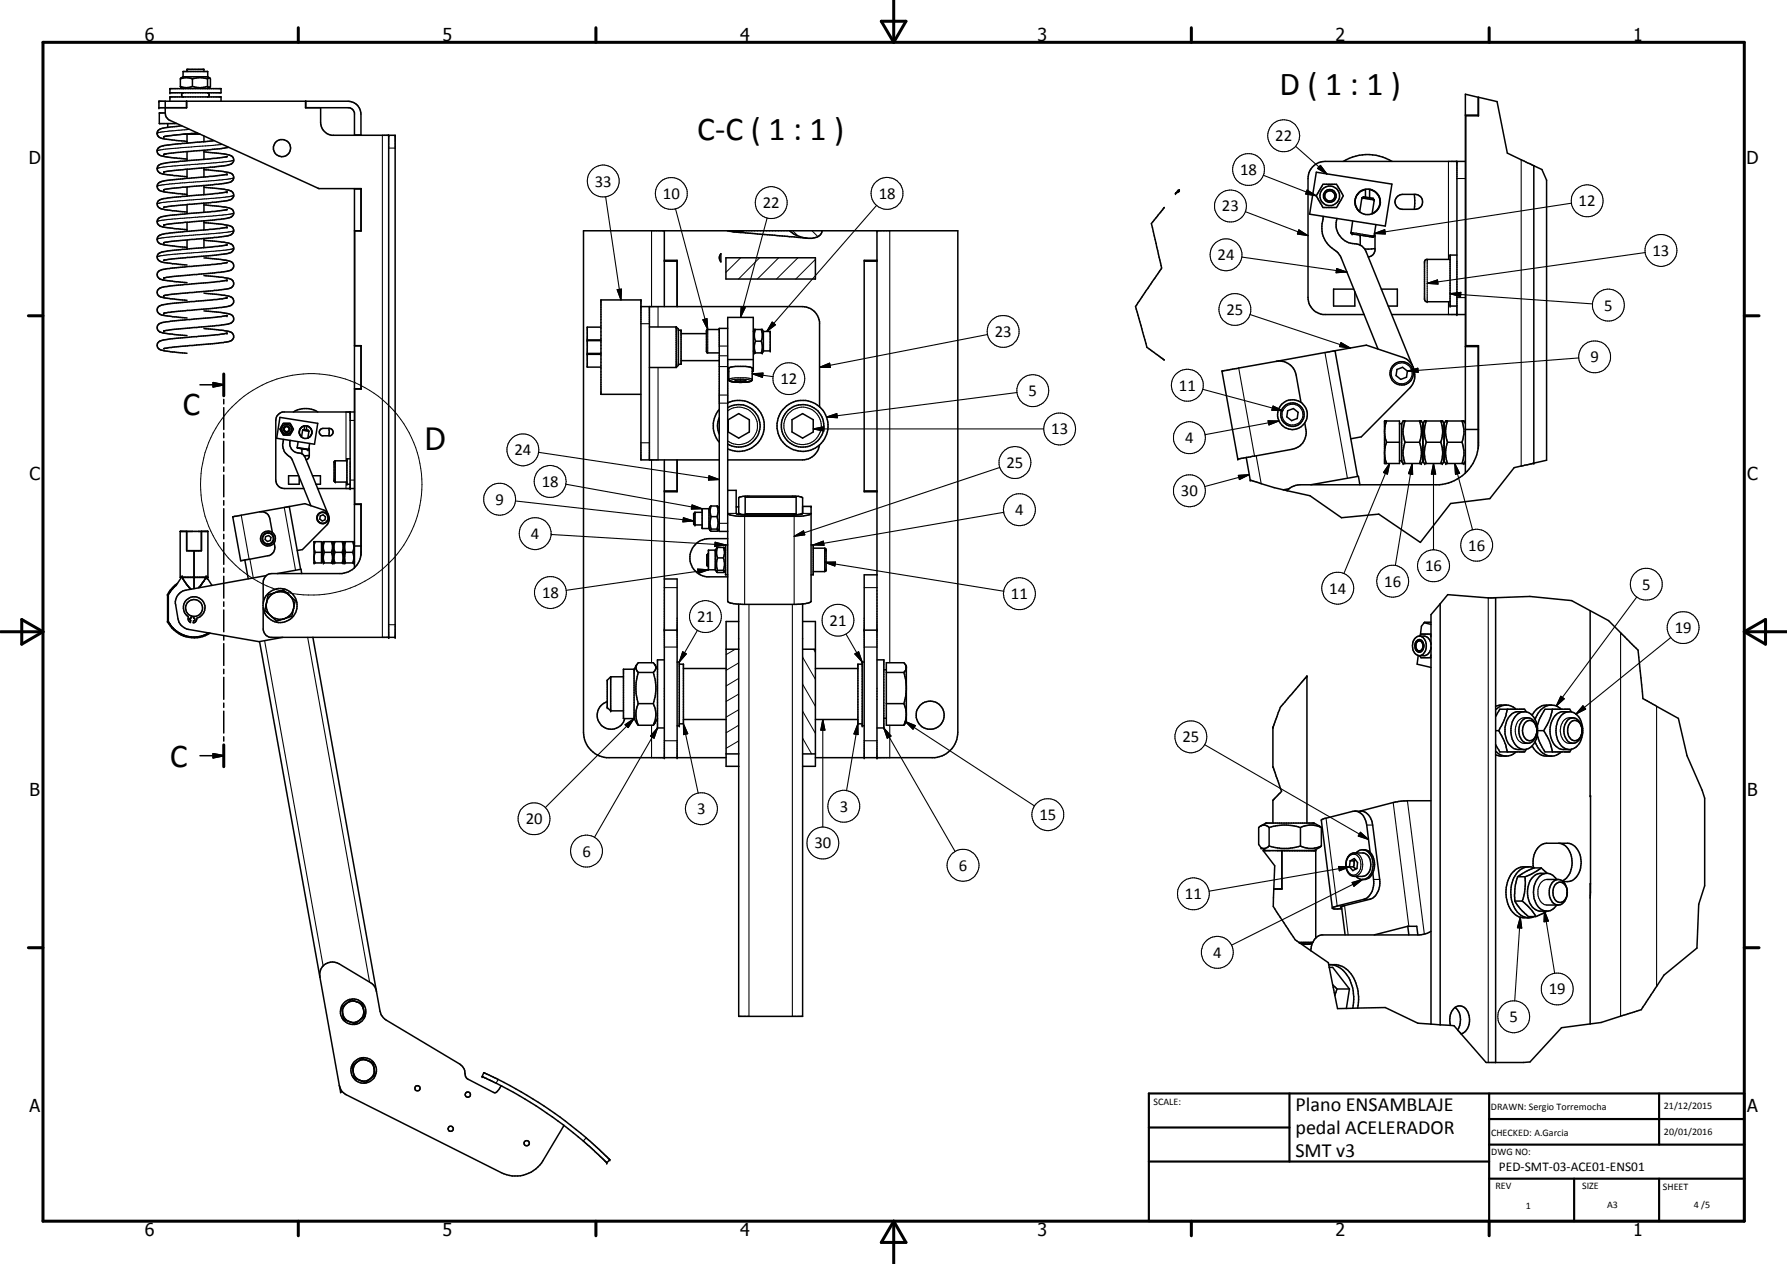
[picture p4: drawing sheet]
<svg xmlns="http://www.w3.org/2000/svg" width="420mm" height="297mm" viewBox="0 0 420 297" stroke-linecap="round" stroke-linejoin="round" font-family="sans-serif">
<defs><g id="words">
<g font-size="7.9">
<text x="300.8" y="22.3">D ( 1 : 1 )</text>
<text x="163.9" y="32.9">C-C ( 1 : 1 )</text>
<text x="42.9" y="97.5">C</text>
<text x="40" y="180.1">C</text>
</g>
<text font-size="7.2" x="99.9" y="105.8">D</text>
<g font-size="4.7">
<text x="304.6" y="261.2">Plano ENSAMBLAJE</text>
<text x="304.6" y="266.6">pedal ACELERADOR</text>
<text x="304.6" y="272">SMT v3</text>
</g>
<g font-size="4.2">
<text x="34" y="9.6">6</text>
<text x="104" y="9.6">5</text>
<text x="174" y="9.6">4</text>
<text x="244" y="9.6">3</text>
<text x="314" y="9.6">2</text>
<text x="384" y="9.6">1</text>
<text x="6.8" y="38.7">D</text>
<text x="410.6" y="38.7">D</text>
<text x="7" y="112.9">C</text>
<text x="410.8" y="112.9">C</text>
<text x="7" y="187.1">B</text>
<text x="410.8" y="187.1">B</text>
<text x="7" y="261.4">A</text>
<text x="410.8" y="261.4">A</text>
<text x="34" y="290.4">6</text>
<text x="104" y="290.4">5</text>
<text x="174" y="290.4">4</text>
<text x="244" y="290.4">3</text>
<text x="314" y="290.4">2</text>
<text x="384" y="290.4">1</text>
</g>
<g font-size="3.9">
<text x="299.8" y="33.2">22</text>
<text x="291.6" y="41.1">18</text>
<text x="139.9" y="43.9">33</text>
<text x="155.9" y="46.8">10</text>
<text x="206.6" y="46.7">18</text>
<text x="179.4" y="48.9">22</text>
<text x="287.3" y="49.7">23</text>
<text x="371.2" y="48.5">12</text>
<text x="286.2" y="61.2">24</text>
<text x="388.5" y="60.1">13</text>
<text x="288.4" y="74">25</text>
<text x="377.1" y="73">5</text>
<text x="233.9" y="79.2">23</text>
<text x="374" y="85.1">9</text>
<text x="183.5" y="90.3">12</text>
<text x="241.8" y="93">5</text>
<text x="277.2" y="91.8">11</text>
<text x="121" y="107">24</text>
<text x="247.1" y="102.1">13</text>
<text x="278.7" y="104.1">4</text>
<text x="236.6" y="110">25</text>
<text x="116.5" y="118.6">9</text>
<text x="127.4" y="114.4">18</text>
<text x="277.7" y="116.6">30</text>
<text x="238.7" y="121.1">4</text>
<text x="124.8" y="126.7">4</text>
<text x="345.2" y="129.4">16</text>
<text x="325.4" y="137.9">16</text>
<text x="335.1" y="134.2">16</text>
<text x="127.5" y="140.5">18</text>
<text x="237.7" y="140.8">11</text>
<text x="312.5" y="139.5">14</text>
<text x="386.1" y="138.6">5</text>
<text x="163.9" y="146.2">21</text>
<text x="195.1" y="147.1">21</text>
<text x="393.8" y="148.8">19</text>
<text x="278" y="174.4">25</text>
<text x="163.9" y="191.3">3</text>
<text x="197.4" y="190.8">3</text>
<text x="123.6" y="193.7">20</text>
<text x="244.4" y="192.7">15</text>
<text x="136.9" y="201.3">6</text>
<text x="191.5" y="199.4">30</text>
<text x="225.4" y="204.6">6</text>
<text x="278.6" y="211.3">11</text>
<text x="285.2" y="225">4</text>
<text x="364.1" y="233.7">19</text>
<text x="354.9" y="240.2">5</text>
</g>
<text font-size="3.1" x="352.4" y="275.2">PED-SMT-03-ACE01-ENS01</text>
<g font-size="2.4">
<text x="271.2" y="259.7">SCALE:</text>
<text x="350.6" y="260.8">DRAWN: Sergio Torremocha</text>
<text x="391.2" y="260.6">21/12/2015</text>
<text x="350.6" y="267">CHECKED: A.Garcia</text>
<text x="391.2" y="266.7">20/01/2016</text>
<text x="350.6" y="271.4">DWG NO:</text>
<text x="351.6" y="279.3">REV</text>
<text x="372" y="279.4">SIZE</text>
<text x="391" y="279.6">SHEET</text>
<text x="358.7" y="284.1">1</text>
<text x="377.9" y="283.8">A3</text>
<text x="398.3" y="283.8">4 /5</text>
</g>
</g></defs>
<g fill="none" stroke="#000" stroke-width=".35">
<path d="M42.4 18.5v1.8M42.4 18.5a3.5 3.5 0 0 1 2.8 0M43 18v-1.2h5.8v1.2M43 18h5.8M43 18l-.6 .5M44 16.8v-.5h4v.5M45.2 18.5a5.5 5.5 0 0 1 3.6 0M45.2 18.5v1.8M48.8 18.5l.3-.3 .4 .3v1.8a.34 .34 0 0 1-.4 .3 .34 .34 0 0 1-.3-.3M48.8 18.5v1.8M48.8 18l.5 .3M38.9 26.5a1.81 1.81 0 0 0 1.1 1.8l34.9 16h10v10l-1.6-.1"/>
<path d="M38.9 23.8v2.7M38.9 26.5h-1.4v2.5h4.1M39.4 29v.9M40 23.8v-1h12v1M40 20.8h12v1h-12zM42.4 20.3a3.5 3.5 0 0 0 2.8 0M42.4 20.3l.6 .5M42.7 29.6l-1.7 .2a7.9 7.9 0 0 0-3.8 .8l-.1 .2a1.11 1.11 0 0 0 .6 1.6l1.1 .3 5.2 .5M43.2 21.8a.51 .51 0 0 0-.5 .4 .51 .51 0 0 0 .3 .6M43.8 23.8v1.5M43.9 23.8v1.5h-6.5v-1.5h44.5a3 3 0 0 1 3 3v5M44 31.5v2.2"/>
<path d="M44 35.6v2.2M44 39.8v2.1M44 37.8l-5.2 .6a1.52 1.52 0 0 0-1.8 1.7 2.61 2.61 0 0 0 2.4 1l4.6 .4M45.2 20.3a5.5 5.5 0 0 0 3.6 0M46.4 31.3l-3.1 .2M47 31.5h-4l-4.5 .6M48 32v1.3M48 35.3v2.2M48 39.5v2.1M48 35.7l5.1 .5a1.61 1.61 0 0 1 1.8 1.6 2.71 2.71 0 0 1-2.4 1.2l-14 1.4M48 39.9l4.5 .4a3.1 3.1 0 0 1 2.4 1 1.33 1.33 0 0 1-1.5 1.7l-2.1 .3-8.3 .7-4.4 .5M48.7 21.8a.5 .5 0 0 1 .5 .4 .5 .5 0 0 1-.4 .6"/>
<path d="M49.3 20.6l-.5 .2M50.4 33.1l-8.3 .7-3.7 .5a1.25 1.25 0 0 0-1.5 1.2 1.25 1.25 0 0 0 1.5 1.2l5.6 .7M53.4 36.8l-2.6 .4-6.8 .6M53.8 34.6l-15.3 1.7M71.8 23.8v1.5h10.3l.6 .3 .6 .9v5.3M71.9 23.8v1.5M75.4 25.3v3.5a3.1 3.1 0 0 0 2.6 3h14.9v118h-29.4a2.09 2.09 0 0 1-1.6-2v-4.9M83.3 31.7h1.6M91.4 31.8v118M315.8 37.9a11.1 11.1 0 0 1 11.5 0M342.5 37.9v36M344.5 37.9h-32.9a4 4 0 0 0-4.1 4.1v27.9a4.1 4.1 0 0 0 3.6 4h9.6"/>
<path d="M344.5 27.1h3M347.5 27.2v-4.3l-3-.8v89.1M360.6 38.9l-6.2-2.9-2.4-12.1-4.4-1v4.3h-3v54h3v23.5a10.1 10.1 0 0 1-9.2 9.2l-33.2 .1a3.8 3.8 0 0 0-2.6 1.3M360.6 38.9l1.9 .9 1.1 2.5v65.9l-3 .6M360.6 38.9v69.9M38.5 44.6h.1M38.6 48.7h.1M38.6 48.7l-.1 .1M38.6 44.5v.1M44 43.9v2.2M44 48.1v2.1M44 52.2v2.2"/>
<path d="M44 56.4v2.1M44 58.5l-5.5 .6a1.27 1.27 0 0 0-1.3 .6 1.27 1.27 0 0 0 .1 1.5l.5 .3 1 .2 5.2 .6M44 54.4l-5.2 .5a1.86 1.86 0 0 0-1.9 1.4 1.74 1.74 0 0 0 1.9 1.3l5.2 .5M44 50.2l-5.2 .6a1.77 1.77 0 0 0-1.9 1.3 1.82 1.82 0 0 0 2.2 1.4l4.9 .5M44 46.1l-4.9 .5a2.55 2.55 0 0 0-2.1 .9 1.33 1.33 0 0 0 1.5 1.7l5.5 .6M44 41.9l-5.2 .6a2.7 2.7 0 0 0-1.8 .8 1.39 1.39 0 0 0 1.5 1.8l5.5 .6M48 43.6v2.2M48 47.8v2.1M48 51.9v2.1M48 56v2.2M48 44l4.1 .4a3.2 3.2 0 0 1 2.8 1.1 1.26 1.26 0 0 1-1.3 1.6l-15 1.6M48 48.2l5.1 .5a1.61 1.61 0 0 1 1.8 1.6 2.09 2.09 0 0 1-2.1 1.1l-14.3 1.5"/>
<path d="M48 52.3l4.5 .4a3.5 3.5 0 0 1 2.3 .9 1.3 1.3 0 0 1-1.2 1.8l-15.1 1.6M48 56.4l4.5 .5a2.92 2.92 0 0 1 2.4 1 1.26 1.26 0 0 1-1.3 1.7l-15 1.5M53.4 49.2v.1M53.4 57.5v.1M53.4 57.5l-2.2 .4-7.2 .6M53.4 53.4l-1.8 .3-7.6 .7M53.4 49.2l-2.6 .5-6.8 .5M53.4 45.1l-2.2 .4-7.2 .6M53.4 40.9l-3.1 .5-6.3 .5M83.3 44.3v89.1M83.3 44.4h1.6M83.4 54.3v26.9h1.5v10.2h-1.5v27h1.5v11.4a5 5 0 0 1-4.5 5h-16.5a2 2 0 0 0-2 2v4.8"/>
<path d="M84.9 44.3v10M156.2 54.2v17.9M169.5 59.6v2l-.4-1zM171 54.2a7.6 7.6 0 0 0 3.9 0M172.2 54.4l17.1 1.5M185.7 54.2l.1 .2a5.8 5.8 0 0 0 3.5 1.5M189.3 55.9l.5 .1M193.3 54.2a2.32 2.32 0 0 1-2.3 1.8l-1.7-.1M206.2 54.2v123.9M273.7 48.8l-3 3.7 2.2 9.3a2.17 2.17 0 0 1-.7 2.6l-5.2 7.6 2.7 9.6 4 3M273.7 48.8h.1M276.4 45.4v.1"/>
<path d="M277.3 45v-.4l-.8 .7M277.3 45l-.9 .4M277.3 45l-.9 .5M309.5 40.5l17.8 2.8-1.6 9.8-17.8-2.8zM311.1 43.3h3.1l1 1.7 .6 1-1.6 2.8h-3.1l-1-1.7-.6-1.1zM311.1 50.8a10.1 10.1 0 0 0 0 4.7 7.3 7.3 0 0 0 3.3 3.7l.9 1.4 8.7 21.4M314.4 51.4a4.6 4.6 0 0 0 4.5 5.9 2.77 2.77 0 0 1 2.3 1.9l10.8 26.5M318 51.9l-.3 2.7a.77 .77 0 0 0 .9 .5l3.4 .5a.82 .82 0 0 0 1.1-.1l.4-2.7M318.7 46.7v1.2a2.65 2.65 0 0 0 1 1.8M319.8 55.2v2.4M320.2 46.5l2.9 .5M320.2 46.5a.82 .82 0 0 1 1-.1l1.7 .2 .2 .4"/>
<path d="M320.2 46.5l-.5 3.3M321 44.6l-1.4 .7-.8 1M321 44.5v1.9M322 44.5v2M322 44.6a2.93 2.93 0 0 1 2.4 2.5 2.93 2.93 0 0 1-1.7 3.1M323.1 47l-.5 3.2M323.2 54.9l.1 4.1a1.76 1.76 0 0 1-1.6 1.4M323.3 58.4l-2.4 .1M328.6 46.1l1.2-.4h3a1.76 1.76 0 0 1 1.7 1.7 1.76 1.76 0 0 1-1.7 1.8h-3a1.76 1.76 0 0 1-1.7-1.1 1.76 1.76 0 0 1 .5-2zM332.5 45.7l.1 1.4-.1 2.1M342.5 59.9h-1.6v12h1.6M38.5 61.2h.1"/>
<path d="M38.6 61.1h.1M38.6 61.1l-.1 .1M38.6 73.6l-.1 .1M38.6 65.3h.1M38.6 73.6h.1M48 60.6l5.4 .6a1.3 1.3 0 0 1 1.2 .5 1.3 1.3 0 0 1 .1 1.4 6.3 6.3 0 0 1-3.8 1l-12.4 1.2M48 64.8a21.6 21.6 0 0 1 6.5 .9 1.23 1.23 0 0 1 .3 1.4 1.23 1.23 0 0 1-1.2 .8l-15.1 1.6M48 68.9l4.5 .5a3.3 3.3 0 0 1 2.3 .7 1.26 1.26 0 0 1-1.2 1.9l-15 1.6M48 73.1l4.8 .5a2.01 2.01 0 0 1 2.1 1.1 1.61 1.61 0 0 1-1.8 1.5l-14.6 1.6M48 77.2a21.6 21.6 0 0 1 6.5 1 1.21 1.21 0 0 1 .3 1.4 1.21 1.21 0 0 1-1.2 .7l-15.1 1.6M53.4 61.7l-1.4 .3-13.2 1.2a1.92 1.92 0 0 0-1.9 1.3 1.62 1.62 0 0 0 1.9 1.4l5.2 .5M53.4 74.1l-1.4 .3-13.2 1.3a1.77 1.77 0 0 0-1.9 1.3 1.84 1.84 0 0 0 2.2 1.4l4.9 .5"/>
<path d="M53.4 78.3l-2.2 .4-12.1 1.1a1.93 1.93 0 0 0-2.2 1.4 1.74 1.74 0 0 0 1.9 1.3l5.2 .5M53.4 70l-2.2 .4-12.1 1.1a2.65 2.65 0 0 0-2.1 .9 1.47 1.47 0 0 0 1.8 1.8l5.2 .5M53.4 65.8l-1.8 .4-7.1 .6a24.8 24.8 0 0 0-7.1 1 1.26 1.26 0 0 0-.3 1.5 1.26 1.26 0 0 0 1.4 .7l5.5 .6M141.3 76.9h-3.2v3h3.2M150.7 72.1h38a4.1 4.1 0 0 1 4 3.5v20M152.7 72.1v36M152.7 76.8h6.3M156.2 61.2h3v10.9M156.2 61.4h3M159 76.8v9.6M159 76.8l.5 .5v8.6l-.5 .5M159.5 77.6h.6v8h-.6"/>
<path d="M160.1 78.4h6M169.1 77.4h-2.7l-.3 .3 .1 5.1 2.9 .1M170.7 60.6h21v5h-21zM171.1 77.2h-2v47.7h2M177.1 77.9l.3-.5h1.8l.3 .5M177.6 77.4l-.2 1.1 .2 1.7M179 77.4l.2 1.1-.2 1.7M179.5 77.9h1.6v4.6h-1.6M179.5 77.9v4.6M203.2 61.4h3M206.2 61.2h-3v54.4h3M318.3 67.9h-4.7v4h4.9v-3.4"/>
<path d="M324.8 67.9h3.7v4h-2.1M327.2 73.9h17.3M340.9 61h-5.5l-.5 .5v8.9l.2 .3 .3 .2h5.5M38.5 81.9v.1M47 90.4h5.6M50.1 89.9l2.5 .5-2.5 .5zM52.6 87.9v5.1M52.6 93.9v1M52.6 95.8v5.1M65.8 98.1l8.9 1.4-.8 4.9-8.8-1.4zM66.6 99.5h1.6l.3 .5a1.22 1.22 0 0 1-.1 1.9l-.2 .3h-1.6l-.2-.3a1.22 1.22 0 0 1-.1-1.9zM69 96.8a5.4 5.4 0 0 1 5.7 0"/>
<path d="M82.3 96.8v18M83.3 81.3h1.6M83.3 91.4h1.6M83.3 96.8h-16.8a2.07 2.07 0 0 0-1.7 2v14a2 2 0 0 0 2 2h4.6M84.9 81.2v10.2M141.3 80.1h-3.2v3h3.2M141.3 83.3h-3.2v3h3.2M150.7 92.7h-9.4v-22.2h9.4v37.6h18.4M152.7 86.4h6.3M160.1 84.8h9M169.1 96.2a5.9 5.9 0 0 0 0 7.7M169.1 98.1a4.7 4.7 0 0 0 0 3.9"/>
<path d="M171.1 94.7a6 6 0 0 1 8.6 5.4 6 6 0 0 1-8.6 5.4M171.1 95.8a5 5 0 0 1 7.6 4.3 5 5 0 0 1-7.6 4.3M171.1 87.3h.3M171.1 84.5h6M171.2 98.6l2.5-1.4 2.5 1.4v2.9l-2.5 1.5-2.5-1.5zM171.4 86.4h.2a8.5 8.5 0 0 1 3.6-.3l1.6 .3 .1 2.8a1.13 1.13 0 0 1-1.4 .6h-2.6a1.9 1.9 0 0 1-1.5-.5zM174.1 89.3l-1.2 .1v.2l1.2 .1M174.1 89.3l1.2 .1v.2l-1.2 .1M174.1 89.3v.4M176.9 87.3h.2v-12.7h-6v66.7l.7 .4 1.9 .3M177.1 82.5l.3 .4h1.8l.3-.4M177.6 80.2l-.2 1 .2 1.7"/>
<path d="M177.6 80.2h1.4M179 80.2l.2 1-.2 1.7M186.2 98.6l2.5-1.4 2.5 1.4v2.9l-2.5 1.5-2.5-1.5zM273.7 84.6h.1M300.1 84.9l-12.8 2.3 3.7 20.7 12.8-2.3a4 4 0 0 0 3.2-4.7l-.2-1.5M300.1 84.9a4 4 0 0 1 4.6 3.2l1.2 6.5M302.8 96.5l1.3-.5 1.1 .9-.2 1.4-1.3 .5-1.2-.8zM313.9 82.4l-13.8 2.5M313.9 82.4l5.3 29.5M313.9 82.4l7.4-1.3 8.5 2.9a3.7 3.7 0 0 1 2.2 1.7M325.5 98.9h3.5v10h-3.5zM326 98.9a6.9 6.9 0 0 0 0 5"/>
<path d="M328.5 86.8l1.3-.5 1.1 .9-.2 1.4-1.4 .6-1.1-.9zM329 99.6h.6M330.4 98.9a6.6 6.6 0 0 0 0 5M332 85.7a4.6 4.6 0 0 1-.5 5.4l-11.4 11.6-2.5 .4M333.7 98.9a6.9 6.9 0 0 1 0 5M334.5 99.5l-.3-.6h-4.3l-.3 .6v8.8l.3 .6h4.3l.3-.6M334.5 99.5l.4-.6h4.3l.3 .6M334.5 99.5v8.8M335.4 98.9a6.9 6.9 0 0 0 0 5M338.7 98.9a6.9 6.9 0 0 1 0 5M339.5 99.5l.4-.6h4.3l.3 .6M339.5 99.5v8.8"/>
<path d="M340.3 98.9a6.9 6.9 0 0 0 0 5M343.7 98.9a6.6 6.6 0 0 1 0 5M344.5 81.4h3M347.5 81.2v24.1M52.6 101.8v1.1M52.6 103.7v5.1M52.6 109.7v1.1M52.6 111.6v5.2M52.6 117.6v1.1M52.6 119.5v5.2M66.6 103.3a3.6 3.6 0 0 0 1.8 4.3l4.7 11.3M68 119l-6.9 1.3"/>
<path d="M68 119l2.7 14.8M68 119l3.7-.6 4.3 1.4a2.25 2.25 0 0 1 .8 3.6l-5.7 5.8-1.2 .2M68.3 103.5a2.25 2.25 0 0 0 2.3 3l.6 .2 .5 .7 5.4 13.3M70.1 103.8l-.2 1.5 1.7 .3 1 .1 .2-1.5M70.2 111.8h-2.4v2h2.5v-1.7M70.8 100.5a1.47 1.47 0 0 0-.1 2.1 1.47 1.47 0 0 0 2 .1M70.9 100.5l.7-.4v.9M71 105.5v1.1M71.2 101.1l1.4 .2M71.2 101.1l-.3 1.6M71.6 101l-.4 .1M71.6 101l.5 .1"/>
<path d="M72.1 100.1a1.48 1.48 0 0 0-1.6 .8 1.48 1.48 0 0 0 .4 1.8M72.1 100.1l.5 .1 .5 .5M72.1 101.1h.4l.1 .2M72.1 100.1v1M72.1 100.1l1 .6M72.6 101.3l-.2 1.7M72.7 105.3v2.1a.73 .73 0 0 1-.8 .6M72.7 107l-1.2 .1M73.1 100.7a1.45 1.45 0 0 1-.7 2.2M73.1 100.7l.1 .3a1.5 1.5 0 0 1-.3 1.6M73.5 111.8h1.8v2h-1M74.7 114.8h8.6"/>
<path d="M75.3 100.9l.6-.2h1.6a.88 .88 0 0 1 .8 .7 .88 .88 0 0 1-.6 1h-2l-.4-.2a.8 .8 0 0 1 0-1.3zM77.3 100.7v1.7M81.6 108.3h-2.7l-.3 .2v4.6l.1 .2h2.9M82.3 107.8h-.7v6h.7M83.3 118.5h1.6M84.9 118.4v12.1M156.2 108.1v70M156.2 115.4h3M159.2 108.1v7.5h-3M166.7 119.5h-1.6v4.7h1.6M166.7 119.5v4.7M167 119h.1"/>
<path d="M167.2 118.9l-.2 1 .2 1.5M167.2 118.9l-.5 .6M167.2 118.9h1.4M168.6 118.9l.5 .6M168.6 118.9l.3 1.2-.3 1.3M171.1 115.2h2v5.4l.5 .3 1.5 .1 12.3-.1M173.1 119.1h.6M175.2 116.8h12v3.9h-12zM188.7 119h2v22.3a2.19 2.19 0 0 1-1.7 .6l-15.3 .1M192.7 104.6a4.1 4.1 0 0 1-4 3.5h-17.6M203.2 115.4h3M293 107.5l1 5.3 5.6 1.8 3 .7"/>
<path d="M303.1 114.9l-1.4 .2M308.2 113.9l11.2-2 .3 2M326 103.9a6.9 6.9 0 0 0 0 5M326 103.9h3M329 108.3h.6M330.4 103.9h3.3M330.4 103.9a6.6 6.6 0 0 0-.2 4.7l.2 .3M333.7 103.9a6.9 6.9 0 0 1 0 5M334.5 108.3l.4 .6h4.3l.3-.6M335.4 103.9h3.3M335.4 103.9a6.9 6.9 0 0 0 0 5M338.7 103.9a6.9 6.9 0 0 1 0 5"/>
<path d="M339.5 108.3l.4 .6h4.3l.3-.6M340.3 103.9h3.4M340.3 103.9a6.9 6.9 0 0 0 0 5M343.7 103.9a6.6 6.6 0 0 1 .2 4.7l-.2 .3M344.5 100.9h3.1M360.6 108.8l-4.6 1.1-5.7 7.3-9.2 1.1-7.1 9.2-9.8-6.7-8.8 .9-7.4-5.2-5.4-1.2M39.4 139.7h.2M39.4 139.7v6.3M39.6 139.7v6.3M41.7 137.1l-1.7 1.6-.6 1M42.8 135.4l-.2 .3h-.2v-10.8h6.5v10.8M42.8 135.7h5.7"/>
<path d="M42.8 135.4v.3M42.8 135.7l1.2 1.8 .9 1M42.8 135.4l-1.4 2.1-1.2 1.3-.6 .9M43.9 124.9v4.5h3.5v-4.5M45.6 129.4v8.9M47.7 136.8l-1 1.3M48 136.5l-.2 .3M48 136.5l-.4 .5M48.5 135.4l1.4 2.1M48.5 135.4v.3M48.5 135.7l-.5 .8M48.5 135.4l.1 .3"/>
<path d="M48.6 135.7h.3M48.6 135.7l.2 .2 .1-.2M52.6 125.6v1M52.6 127.5v5.1M52.6 133.5v1M52.6 135.4v5.1M57.6 131.6l.8 4.4M61.1 120.3a1.96 1.96 0 0 1 2.3 1.6l.6 3.2M61.1 120.3l-6.4 1.2 1.9 10.3 1-.2M62.4 126.1l.7-.2 .6 .4-.1 .7-.7 .3-.6-.5zM62.6 135.3l-18.9 3.4a2.94 2.94 0 0 0-2.4 3.5l.6 3.3a3 3 0 0 0 2.4 2.4l16.6 2.9 5.6-1M64.5 127.6a2.09 2.09 0 0 1-1.5 3l-5.4 1"/>
<path d="M64.8 139.2l-.8 .3a.97 .97 0 0 0-1.1 1.2l-.2 .9M64.8 139.2l1.8-.6 1.1 1M64.8 139.2l1.7-.1 1.2 .5M64.8 139.2l-1.1 .6a2.76 2.76 0 0 0-1 1.8M65.2 134.8l5.6-1 .1 1M67.7 139.6l.7 .6M67.7 139.6l.3 .3M73.9 127.3h1.7v5h-1.7zM73.9 128.8l.2 1M73.9 131.4l.2 .9M74.1 127.3l-.2 1M74.1 129.8l-.2 .9"/>
<path d="M74.1 129.8h1.5M75.3 121.2l.7-.2 .5 .5-.1 .7-.6 .2-.6-.4zM75.6 127.6h.2M75.6 132h.2M75.8 127.6l.2-.3h2.2l.1 .3M75.8 132l.2 .3h2.2l.1-.3M75.8 127.6v4.4M76.2 129.8h1.7M76.2 129.8l-.2 1 .2 1.5M76.2 127.3l-.2 1 .2 1.5M77.9 127.3l.3 1-.3 1.5M77.9 129.8l.3 1-.3 1.5"/>
<path d="M78.3 127.6l.2-.3h2.2l.1 .3M78.3 132l.2 .3h2.2l.1-.3M78.3 127.6v4.4M78.8 129.8h1.7M78.8 129.8l-.3 1 .3 1.5M78.8 127.3l-.3 1 .3 1.5M80.5 127.3l.2 1-.2 1.5M80.5 129.8l.2 1-.2 1.5M80.8 127.6l.2-.3h2.2l.1 .3M80.8 132l.2 .3h2.2l.1-.3M80.8 127.6v4.4M81.2 129.8h1.8"/>
<path d="M81.2 129.8l-.2 1.3 .2 1.2M81.2 127.3a3.8 3.8 0 0 0 0 2.5M83 127.3l.2 1-.2 1.5M83 129.8l.2 1-.2 1.5M83.3 128.3h1.6M156.2 136.1h3v42M163.4 120.4v3M163.4 120.4l-.3 .3v2.4l.3 .3M163.4 123.4h1.7M163.4 120.4h1.7M166.5 130.1v3M166.5 130.1l-.3 .3v2.4l.3 .3"/>
<path d="M166.5 133.1h.1M166.5 130.1h.1M166.7 124.2l.3 .5M167.2 121.4h1.4M167.2 124.3l-.2 .2 .2 .3h1.4a.25 .25 0 0 0 .3-.2 .25 .25 0 0 0-.3-.3M167.2 121.4l-.2 1.2 .2 1.7M167.2 124.3h1.4M168.2 129.3h-1.6v4.6h1.6M168.2 129.3v4.6M168.2 133.9l.3 .5M168.5 134.4l.2 .1h1.4l.2-.1M168.6 128.7l-.4 .6"/>
<path d="M168.6 128.7h.1M168.6 121.4l.3 1.5-.3 1.4M168.6 128.7h1.6l.4 .6M168.7 134l-.2 .4M168.7 128.7l-.2 .9 .2 1.5M168.7 131.1l-.2 1.1 .2 1.8M168.7 134h1.4M168.7 131.1h1.4M169.1 124.2l-.3 .5M170.1 128.7l.2 .9-.2 1.5M170.1 131.1l.2 1.1-.2 1.8M170.1 134l.2 .4"/>
<path d="M170.6 133.9l-.3 .5M171.1 120.6a2.19 2.19 0 0 0 1.7 .6h16.2a2.19 2.19 0 0 0 1.7-.6M171.1 126.6h-4.4a4.5 4.5 0 0 0-4.5 4.2 4.5 4.5 0 0 0 4 4.8h4.9M171.1 128.1h-.5v7h.5M173.7 120.6l.7 .3 1.7 .1M187.4 121h-1.1M188.4 120.8l-1 .2M188.4 120.8l-1 .1M188.7 120.6l-.3 .2M188.7 120.6v-3.6l-.3-.2-1.4-.2h-11.7l-1.4 .2-.2 .2v3.9M188.7 120.6h.1M190.7 128.1h.5v7h-.5"/>
<path d="M191.2 128.8h2.7l.2 .1 .1 .3-.1 5-2.9 .1M206.2 135.1h-3v43M39.4 146h.2M39.4 146a7 7 0 0 0 10 2.8M39.6 146a6.9 6.9 0 0 0 9.5 2.8M45 144.8a2 2 0 0 1-.9-3.2 2 2 0 0 1 3.3 .4 2 2 0 0 1-1.6 2.9l-.8-.1M45 144.8l.4 .1M45 144.8v.4l-.4 .3 .3 .3-.1 .5-.5-.6v-.8a2.55 2.55 0 0 1-.4-4 2.55 2.55 0 0 1 4 .7 2.55 2.55 0 0 1-1.6 3.6l-.3 .9-.6 .2 .1-.4 .3-.2v-.3l-.3-.1 .1-.4M52.6 141.4v1.1M52.6 143.3v5.2M52.6 149.4v1M52.6 151.3v5.1"/>
<path d="M52.6 157.3v1M52.6 159.2v5.1M61 150.8l14.2 78.8M62.7 141.6l-.4 1.8 .3 .4a3.9 3.9 0 0 0 4.2 1.6M62.7 141.6a3.8 3.8 0 0 0 2 4l.4 .4 1.7-.6M68.4 140.2l1 .9-.4 1.9M68.4 140.2l.2 .3a3.5 3.5 0 0 1 .4 2.5M69 143l-.4 1.8-1.8 .6M69 143a3.3 3.3 0 0 1-2.2 2.4M73.6 149.8l14.9 83.2M143.6 159v8M143.6 159l-.8 .9v6.4l.8 .7"/>
<path d="M143.6 159h3M149.1 157.3h-2.5v11.6h2.5M149.1 157.3v11.6M149.7 156.3l-.6 1M150.1 158h3.5M150.1 158a12.3 12.3 0 0 0 0 7.4M153.6 158a11.5 11.5 0 0 1 0 7.4M154 156.2l-.4-.5h-3.5a1.45 1.45 0 0 0 0 2.3M154 156.2a1.32 1.32 0 0 1-.4 1.8M154 156.3l.6 1M156.2 148.1h3M156.2 155.1h-1.6v16h1.6"/>
<path d="M159.2 155.6h.5v15h-.5M159.7 156.1h1v14h-1M160.7 157.1h10M170.7 152.6h3M173.7 146h-3v34.1h3M188.7 146h3v34.1h-3M188.7 152.6h3M188.7 141.9v96.9h-15v-96.8M191.7 157.1h10M202.7 156.1h-1v14h1M203.2 148.1h3M203.2 155.6h-.5v15h.5"/>
<path d="M206.2 155.1h1.6v16h-1.6M207.8 157.4h.6M208.4 158h4.1M212.5 158l.6 3.2M212.9 156.2l.2 .4M212.9 156.2l-.4-.5h-4.1v14.7h4.1M212.9 156.3l.2 .3M213.1 156.6v.2M213.1 156.6v13l-.6 .8M213.1 157l-.6 1M332.9 150.7a1.01 1.01 0 0 1 1.3-.3 1.01 1.01 0 0 1 .6 1.1 1.25 1.25 0 0 1-1.5 1.7 1.76 1.76 0 0 1-.4-2.5zM333.2 150.8a.8 .8 0 0 1 .9-.1 .8 .8 0 0 1 .4 .8 1.02 1.02 0 0 1-.1 1.1 1.02 1.02 0 0 1-1.1 .3 1.54 1.54 0 0 1-.1-2.1z"/>
<path d="M333.4 154.1l-.2 2 3.3 .7M333.7 149.5a2.43 2.43 0 0 1 1.9 .2l.5 .6 .4 1M333.8 149.5a2.44 2.44 0 0 0-1.2 4l.4 .3 .8 .3M333.8 154.1l.3 .5h2.4M333.8 149.5a2.38 2.38 0 0 1 1.4 3.2l-.3 .6a1.32 1.32 0 0 1-1.1 .8M334 149.3l-.2 .2M334.8 146.3l-.6 .9-.2 2M334.8 146.3l1.7 .4M336.3 149l.2 .6M336.5 146.2l-1.7 .1M336.5 152.3a1.88 1.88 0 0 1-1.7 1.8h-1.1M336.5 149h-2.4l-.1 .3"/>
<path d="M336.5 153.9l-.2 .7M338.6 141.9l-2.1 2.5v96.3M338.6 141.9v98.9M351.7 140.5l8-.3 9.8 .9 8.7 4.7 6.9 7 1.2 11.4 8.3 4.6 2.1 8.8 3.5 8.1 .6 1.9v20.6l-1.4 4.3-.4 10.3-7.8 6.4-5.3 8.1-9.4 3-9.4 1.2-7.4 8.1-10.3 .1-5.9-6.7M351.7 140.5h-1.8l-9.5-.8-1.8 2.2M351.7 140.5v109.2M373.9 143.5l.1 43.7M47 177.6h5.6M50.1 177.1l2.5 .5-2.5 .5zM52.6 165.2v1M52.6 167.1v5.2M52.6 173.1v1.1"/>
<path d="M52.6 175v5.2M142.8 164.9a3.3 3.3 0 0 0-1.4 5.5 3.3 3.3 0 0 0 5.5-1.5M143.6 167h3M149.1 168.9l1 1.5M150.1 170.4h3.5M150.1 165.4h3.5M150.1 165.4l-.2 .3a5.9 5.9 0 0 0 .2 4.7M153.6 165.4a5.7 5.7 0 0 1 0 5M154.6 168.9l-1 1.5M160.7 169.1h10M170.7 178.1h-28.1a6.1 6.1 0 0 1-5.4-6v-117.9h88v117.9a6 6 0 0 1-5.4 6h-28.1M170.7 177.2h3"/>
<path d="M188.7 177.2h3M191.7 169.1h10M207.8 168.8h.6M208.4 165.4h4.1M212.5 165.4l.6 2.2M213.1 168.2l-.6 2.2M213.1 162.1l-.6 3.3M351.7 175l.9 1.7h5.9l.3-.6M351.7 171.7h.7M351.7 166a4.8 4.8 0 0 1 4.8 .7M351.7 176.5a3.5 3.5 0 0 0 2.2 1.2M352.4 171.7l1.3 2.5 .7 2.5"/>
<path d="M353.9 165.7l-1.2 .3-1 .8M354.4 166.7l-.7 2.5-1.3 2.5M355 168.3l.5-.6 .8-.4h2.3a3.7 3.7 0 0 1 2.9 3.9 4.4 4.4 0 0 1-2.6 4.9h-.3a5.1 5.1 0 0 1-2.7-.2 4.3 4.3 0 0 1-2-3.4v-1.6l.2-1zM356.5 176.7l-1.5 .8a6.2 6.2 0 0 1-3.3-.1M358.2 167.3a3.7 3.7 0 0 0-3 3.9 4.3 4.3 0 0 0 2.6 4.9h.4M358.4 168.7a2.5 2.5 0 0 1 2.9 2.5v.9M358.8 167.3l-.3-.6h-5.9l-.9 1.7M359 168.7a3.2 3.2 0 0 0-1.5 4.7l.7 .9 .8 .4M360.2 175.3a4.2 4.2 0 0 0 3.1 2.4 4.4 4.4 0 0 0 3-.5l.8-.5M360.9 174.3a4.7 4.7 0 0 0 3.4 3.4M361.3 172.1a2.5 2.5 0 0 1-2.9 2.6M361.3 171.3a1.95 1.95 0 0 0-1.9-2 2.64 2.64 0 0 0 0 4.7 1.8 1.8 0 0 0 1.9-1.9"/>
<path d="M361.4 172.8l.7 1.9 1.2 2h5.8l.4-.6M361.5 171.7h1.5M363 171.7l1.3 2.5 .7 2.5M364.8 165.7a4.2 4.2 0 0 0-4.6 2.4M365 166.7l-.7 2.5-1.3 2.5M367.1 166.7a3.4 3.4 0 0 0-5.5 .9l-.7 1.5M368.8 167.3a3.9 3.9 0 0 0-2.9 3.9 4.3 4.3 0 0 0 2.9 4.9M369 168.7a2.64 2.64 0 0 1 2.9 3.4M369.5 167.3l-.4-.6h-5.8l-1.2 2-.7 1.9M369.5 167.3a4.3 4.3 0 0 0-3.3 .4 5.4 5.4 0 0 0 .3 8.2 5.1 5.1 0 0 0 2.7 .2h.3M369.5 167.3a4 4 0 0 1 2.6 3.9 4.4 4.4 0 0 1-2.6 4.9M369.6 168.7a3.3 3.3 0 0 0-1.5 4.7l.7 .9 .8 .4"/>
<path d="M371.9 171.3a1.88 1.88 0 0 0-1.9-2 2.65 2.65 0 0 0 0 4.7 1.76 1.76 0 0 0 1.9-1.9M371.9 172.1a2.49 2.49 0 0 1-2.9 2.6M296.4 194.1l-.5 .4v4l.6 .8M296.4 194.1a1.59 1.59 0 0 1 2 .4M296.4 194.1l1.2-.7h11.3l1.8 1.1M296.5 199.3l1.1 .6M298.4 198.8a1.64 1.64 0 0 1-1.9 .5M298.4 198.8a11.2 11.2 0 0 0 7.4 0M298.4 194.5a11.6 11.6 0 0 1 7.4 0M298.4 194.5v4.3M299.3 193.4v-5.3l2-2.1-2-5.7v-9.4l.6-1.6a12.4 12.4 0 0 1 3.7-6.1l3.7-4.3v34.5M301.4 199.9v9h-1.9"/>
<path d="M305.8 198.8l1.3 .5a5.6 5.6 0 0 0 3.6-.5M305.8 194.5a5.3 5.3 0 0 1 4.9 0M305.8 194.5v4.3M310.7 198.8l-1.8 1.1M310.7 194.5v4.3M318.7 190.6a3 3 0 0 1 2.6 2.8l.8 6.9M320.3 199.7a3.2 3.2 0 0 1 2.6 3.5 3.4 3.4 0 0 1-2.2 3.5M320.3 199.7l-.6 .1-.9 .6M320.4 199.7a2.82 2.82 0 0 1 2.8 3 3.4 3.4 0 0 1-2.2 4 2.34 2.34 0 0 1-2.2-.7M336.5 188.2h-5.6l-2.1 .1-9.1 2.3M366.5 198.2a3.7 3.7 0 0 1 3.1 3.6 4.8 4.8 0 0 1-2.3 5.2M373.9 187v24.1"/>
<path d="M299.5 208.9l-.1 4.1 5.1 7.9 .9 .6M299.5 208.9l.2-5.4-2.7-3.6h12.4v20.6M313.3 213.4l.3 .2h1.9M315.4 213.2l-.1-.1 .5-.2 6.3-1.6a4.2 4.2 0 0 0 2.3-4.6l-1.7-12.8a3.5 3.5 0 0 0-2.4-3.3l-2.3 .1-6.5 1.6-.8 .4 2.6 20.7M315.4 213.1l.9 6.6M317.3 203.7h.9M317.3 200.9l1-.5h2.3a3.1 3.1 0 0 1 1 4.9l-1 .6-2.1 .1a2.17 2.17 0 0 1-1.9-1.8 3.4 3.4 0 0 1 .7-3.3zM317.4 202.3l-.1 1.4M317.4 202.3l1-.5 .8 .9-.1 1.4-1 .5-.8-.9M317.4 202.3h1M318.2 203.7l.6 .6M318.4 202.3l-.2 1.4"/>
<path d="M318.7 202.1l-.3 .2M322.8 205.1l.1 1.6a4.1 4.1 0 0 1-2.2 4.6l-6.3 1.6-1.1 .5M331 217.7l-7.9 2M331 217.7h2.1l.3 2M331 217.7l.2 2M336.5 218.9l-.9 .4-1.9 .4h-23a3.5 3.5 0 0 0-2.5 3.7M356.2 211.8l1.3 1.8 1.9 1.8h1.7M356.2 211.8h1.7M356.8 206a13.9 13.9 0 0 0-.6 5.8M356.8 206h1.8M357.9 211.8l2.3 2.2 .9 1.4M358.6 206a13.8 13.8 0 0 1-.7 5.8"/>
<path d="M359.1 203.7a5 5 0 0 0-3.8 4.8 6.8 6.8 0 0 0 2.6 6.8l1.6 .4 1.3-.3M360.6 203.9a4.5 4.5 0 0 1 2.7-5.7h5.3a4 4 0 0 1 3.2 4.2 4.4 4.4 0 0 1-2.8 4.7l-1.4 .1M360.8 204a4.9 4.9 0 0 0-3.3-.2 5.9 5.9 0 0 0-3.4 5.9 6.1 6.1 0 0 0 3 5.7l1.2 .3h1.1M362.4 204l1.4 1.2M362.4 204l-2.1 1.3-1.7 .7M362.4 204a5.6 5.6 0 0 0-4 1l-1.6 1M363.4 205.2a4 4 0 0 0-2.9 4.5 4.1 4.1 0 0 0 2.9 4.4M363.7 206.7h2.6M363.7 212.7h2.6M363.7 214.1l-2.6 1.3M366 206.7l-1.2-1.2a3.9 3.9 0 0 0-2.5-.3 3.7 3.7 0 0 0-3.1 3.7 5 5 0 0 0 2 5 6.1 6.1 0 0 0 3.3 .1l1-.6 .5-.7M366 212.6l.3 .1"/>
<path d="M366.3 206.7a2.89 2.89 0 0 1 2.1 3.7 1.57 1.57 0 0 1-.9 1.5 1.57 1.57 0 0 1-1.7-.3 3 3 0 0 1 .2-4 1.46 1.46 0 0 1 2.3 1M366.3 206.7a3.1 3.1 0 0 0-1.9 4.2l.5 1.1 1.1 .6M368.4 208.8l.1 .8M368.5 209.7a2.67 2.67 0 0 1-2.2 3M374 207.7l-.1 32.9M75.2 229.6a3 3 0 0 1 1.2-3 3 3 0 0 1 3.3-.1l7.7 4.6 .6 .7 .5 1.2M75.2 229.6l4.6 25.5M80.5 238.2l.3 1.4 1 .3M80.5 238.2l.5 1 .8 .7M81.4 235.8l-1.1 .9 .2 1.5M81.4 235.8a2.45 2.45 0 0 0-.9 2.4M81.7 235.6l.9-.7 2 .8 .7 .3 .1 1"/>
<path d="M81.7 235.6l-.3 .2M81.8 239.9l.3 .2M83.6 235.3a2.25 2.25 0 0 0-1.8 .3M83.9 235.5h.3M84.3 235.6a2.41 2.41 0 0 1 1.1 1.4M85.4 237l.1 .7M85.5 237.7l.2 1.1a3.7 3.7 0 0 1-3.2 1.4l-.4-.1M85.5 237.7a3.4 3.4 0 0 1-2 2.9l-1.4-.5M88.5 233l.9 4.7a2.87 2.87 0 0 0 1.4 2l17.3 10.4 1 1.1 .3 1.7 .5 .6 6.3 3.3 .5-.1 1.1-1.6M305.4 221.5h.1M305.4 221.5h3.2M305.5 221.5l2.7 1.9"/>
<path d="M305.5 221.5a3.6 3.6 0 0 0 3.1 .1l-1.2 .3zM308.2 223.4l4.1 2.8 .1 .5M312.4 226.7l.1 .6M312.4 226.7a5.8 5.8 0 0 1 3.7 .7 9.1 9.1 0 0 1 3.2 8.9l-.1 .6M312.5 227.3l.8 4.1M312.5 227.3h.8l4 5.1M312.9 226.7a6 6 0 0 1 4.9 4.8l.5 2.7-.2 2.7M313.3 231.4l.5 2.5M313.3 231.4l1.1 1M313.8 233.9l.7 3.1h2.1M314.4 232.4l-.6 1.5M314.4 232.4h2.9"/>
<path d="M317.3 232.4l-.7 4.6M318.1 236.9l-1.5 .1M319.2 236.9l6.5-.1 7.7 3.7 3.1 .2M319.2 236.9h-1.1M342.1 236.7a4.2 4.2 0 0 1 .6 5.3M79.8 255.1l.3 1.5 .4-.1M79.8 255.1l.7 1.4M80.5 256.5l.9 .8 36.5 18.3a7.5 7.5 0 0 0 9.8-2.8l4.9-8.3M83 251.6l.3 1.8 1.3 .5M83 251.9l.5 1.1 1.1 .9M83.6 249.9l-.5 .9-.1 .8M83.9 249.6l-1.1 .9 .2 1.1"/>
<path d="M83.9 249.6l-.2 .2M84.2 249.4l.8-.7 2.7 1 .5 2.9-.6 .4a2.57 2.57 0 0 1-3 .9M84.2 249.4l-.3 .2M86.1 249.1h-1.2l-.7 .3M86.1 249.1a2.6 2.6 0 0 1 1.9 2.4M87.3 253.3l-1.3 1.1-1.4-.5M88 251.5l-.1 .8-.5 .9M113.7 252.1l1.9 .8a100.7 100.7 0 0 1 23.5 15.6l4.3 4-.7 .8-4-3.8a102 102 0 0 0-23.1-15.5l-2.2-1zM336.5 240.7l2.1 .1M338.6 240.8l2.4 .2M341 241h.9l.8 1M341 241a3.5 3.5 0 0 1 2-4.6 2.55 2.55 0 0 1 2.5 2.7 3.3 3.3 0 0 1-2 3.9"/>
<path d="M342.7 242l.8 1"/>
<circle cx="66.3" cy="34.8" r="2.03"/>
<circle cx="312.6" cy="46" r="1.2"/>
<circle cx="312.6" cy="46" r="2.3"/>
<circle cx="312.7" cy="46" r="1.51"/>
<circle cx="321.6" cy="47.5" r="2.98"/>
<circle cx="303.9" cy="97.4" r="3.5"/>
<circle cx="303.9" cy="97.4" r="2.76"/>
<circle cx="329.6" cy="87.7" r="2.75"/>
<circle cx="67.4" cy="100.9" r="1.15"/>
<circle cx="67.4" cy="100.8" r=".77"/>
<circle cx="67.4" cy="100.8" r=".59"/>
<circle cx="188.7" cy="100.1" r="6"/>
<circle cx="188.7" cy="100.1" r="5"/>
<circle cx="63" cy="126.6" r="1.38"/>
<circle cx="63" cy="126.5" r="1.74"/>
<circle cx="75.9" cy="121.7" r="1.38"/>
<circle cx="65.8" cy="142.3" r="4"/>
<circle cx="218.7" cy="168.1" r="3.3"/>
<circle cx="83" cy="237.8" r="3"/>
<circle cx="85.5" cy="251.5" r="2.99"/>
<circle cx="98.1" cy="255.7" r=".62"/>
<circle cx="110" cy="257.2" r=".63"/>
<circle cx="106" cy="265.3" r=".61"/>
<circle cx="123.8" cy="268.6" r=".62"/>
</g>
<g fill="none" stroke="#000" stroke-width=".25">
<path d="M44.6 30.4l-6.8 .6-.9 .4M52.3 34l-13 1-2.4 .5M54.9 37.6h.1M54.9 37.6a37.3 37.3 0 0 1-8.1 .9l-8.3 .7-1.6 .5M89.9 31.8v118M91.4 34.8h1.5M304.6 34.4l7.4 6.5M310.5 38.9l1.5 2-2.2-1.3zM340.6 37.9v23.1M357.7 37.5v72M37 47.9h.1M37 52v.1"/>
<path d="M37 56.2h.1M37 43.8h-.1M54.9 58.3h.1M54.9 50h.1M54.9 45.9h.1M54.9 58.3l-1 .4-2.3 .2-12 1-2 .2-.7 .3M54.9 41.7l-.2 .2-1.5 .3-13.3 1-2.9 .6M54.9 54.2l-.8 .3-2.5 .3-12.3 1-1.8 .2-.6 .3M54.9 50l-.8 .3-2.1 .3-12.4 1-2.1 .3-.6 .2M54.9 45.9l-2 .5-13.3 1-2 .3-.7 .2M142.4 46.3l3.6 24.2M153.2 54.2v17.9"/>
<path d="M158.8 49.1l7.6 28.3M180.4 51.2l-6.3 23.4M206.1 48.3l-25.8 29.6M209.2 54.2v101.5M292.8 49.7l14.7 5.7M297 41.2l12.5 4.8M305.4 54l2.1 1.4-2.5-.4zM307.3 44.7l2.2 1.3-2.5-.4zM317.7 54.6h.1M317.7 54.6l5.4 .9M323.2 54.9l2.4-.9 .1 1zM342.5 42h2"/>
<path d="M369.5 47.8l-46.3 7.1M386.8 59.4l-51.2 7.2M145.1 68.1l1-.2-.1 2.6zM150.7 76.1h2M154.7 72.1v4.7M165.3 75.1l.9-.2 .2 2.5zM166.4 77.4v5.5M174.3 72.1l.9 .2-1.1 2.3zM181.6 75.7l.7 .6-2 1.6zM232.2 78.6l-39.5 7.7M292 60.4l24.7 3.5M293.9 73.9l23.6 7.9"/>
<path d="M314.3 63.1l2.4 .8-2.6 .2zM335.6 66.6l2.4-.8 .1 1zM335.6 70.9h.1M335.6 61h.1M335.6 61v9.9M340.6 70.9v3M340.9 69l2.6-.3-.1 1zM340.9 69l33.5 2.4M342.5 69.9h2M81.4 96.8v11.5M82.3 98.8h1M154.7 86.4v21.7"/>
<path d="M169.1 86.1h2M169.1 83.6h2M169.1 92.8h2M169.1 94.7h2M169.1 81.3h2M171.1 96.5a4.4 4.4 0 0 1 5.9 .6 4.4 4.4 0 0 1 0 5.9 4.4 4.4 0 0 1-5.9 .6M171.4 89.2l.2-.2a8.5 8.5 0 0 1 3.6-.2l1.2 .1 .5 .3M171.7 89.4a9.3 9.3 0 0 1 4.9 .1l-.3 .2-1.1 .1h-2.2l-1.1-.1zM176.9 87.8l2.5-.1-.1 1zM176.9 87.8l4.9 .7M192.7 86.3l2.4-1 .1 1.1zM194.3 98l2.5-.8 .1 1z"/>
<path d="M239.1 92.2l-44.8 5.8M282.8 91.5l18.8 5M291.2 86.5l3.8 20.7M298.1 98.9h2.6l-2.3 1zM299.3 95.4l2.3 1.1-2.6-.1zM300.7 98.9l-17.4 3.3M311.5 82.8l5.3 29.6M315.3 80.5l2.2 1.3-2.6-.4zM330.9 87.2l2.5-.7v1zM371.2 84.1l-40.3 3.1M66.8 119.3l2.7 14.7M69.9 105.2l2.7 .4"/>
<path d="M72.6 105.6h.1M78.9 113.3h.1M78.9 108.3v5M81.4 113.3v1.5M82.3 112.8h1M121.2 117.7l41.9 4.7M126.6 106.3l42.5 6.4M133 113.8l32.1 5.7M150.7 104.1h2M153.2 108.1v47.6M162.7 118.7l2.4 .8-2.6 .1zM166.7 111.8l2.4 .9-2.5 .1z"/>
<path d="M188.7 119h2M191.2 100.8l2.5-.5v1zM191.2 100.8h54.2M235.1 109.9l-48.4 16.1M291.2 111.7l2.5-.2-2.3 1.2zM293.7 111.5l-10.5 2.8M295.3 107.1l1.2 6.6M326.7 108.9l-.5 2.5-.9-.4zM326.7 108.9l-10.7 25.9M332.1 108.9v2.6l-.9-.2zM332.1 108.9l-4 24M337 108.9l.6 2.5h-1.1z"/>
<path d="M337 108.9v20.3M342 108.9l1.2 2.3-1 .3zM342 108.9l4.2 15.6M56.7 121.1l1.9 10.3M58.7 131.4l.9 4.4M129.6 125.6l41 2.5M156.2 138.1h3M160.7 121.7l2.4 .7-2.5 .2zM164 133.7l2.6 .2-2.4 .8zM166.6 133.9l-33.5 4.8M168.1 127.4l2.5 .7-2.5 .3zM169.1 123h2"/>
<path d="M171.1 120.6h2M175.1 121v21M186.7 126l2.2-1.2 .3 .9zM186.7 121v21M188.7 120.6h2M191.2 128.1l2.4-.9 .1 .9zM193.9 132.1h2.6l-.2 .9zM193.9 128.8v5.5M193.9 132.1l42.1 6.8M203.2 138.1h3M236 120.4l-44.8 7.7M62.2 150.6l13.8 76.4"/>
<path d="M72.3 149.8l14.6 81M91.4 146.8h1.5M156.2 152.1h3M160.5 153.2l.9 .5-1.7 1.9zM164 148.1l-4.3 7.5M176.1 142v96.8M186.3 142v96.8M198.9 149l3.8 6.6M201 153.7l.9-.5 .8 2.4zM203.2 152.1h3M333.3 150.7l.4-.2a1.32 1.32 0 0 1 1 1.3 1.32 1.32 0 0 1-1 1.3 1.44 1.44 0 0 1-.4-2.4zM349.9 140.5v109.2"/>
<path d="M381 148.7v90.1M384.8 140.3l-18.9 25.6M392.8 149.8l-22.3 18M147 170.3l2.1-1.4-1.4 2.1zM149.1 168.9l-20.9 20.9M153.2 170.4v7.7M154.6 171.1l-.8 2.4-.9-.5zM154.6 171.1l-14.8 25.7M156.2 174.1h3M160.7 170.1l1 2.3-1 .2zM160.7 170.1l3.5 16.3M193.5 169.1l.5 2.5h-1z"/>
<path d="M193.5 169.1v25.3M201.7 170.1v2.5l-.9-.1zM201.7 170.1l-2.7 15.7M203.2 174.1h3M207.8 171.1l1.7 1.9-.9 .5zM207.8 171.1l16.8 29M209.2 170.4v7.7M212.8 169.5l2.4 1-.5 .9zM212.8 169.5l30.4 19.9M283.2 175l38.6 22.3M358.4 168.7a3 3 0 0 0-1.9 4.4 2.08 2.08 0 0 0 1.9 1.6M367 163.6l.8 .6-1.9 1.7z"/>
<path d="M369 168.7a2.52 2.52 0 0 0-2.2 2.8 2.74 2.74 0 0 0 2.2 3.2M372.2 165.9l.6 .7-2.3 1.2zM389.5 166v65.8M311.8 192.3l2.6 20.6h1.4M319.9 195.6l1.9 1.7-2.4-.8zM321.3 193.9h1.4M327.6 188.6l3.6 29.1M330.9 188.2l4 31.3M314.7 203.6l2.6 .1-2.4 .9zM315.5 213.4l-1 .2M316.1 212.9l.9 6.8M317.2 201.2a1.5 1.5 0 0 1 1.6-.4 1.5 1.5 0 0 1 1 1.3 2.51 2.51 0 0 1-1.5 3.6 2.65 2.65 0 0 1-1.1-4.5z"/>
<path d="M317.3 203.7l-33 5.7M317.9 207.4l2.5-.7-2.1 1.6zM318.5 200.4a2.36 2.36 0 0 1 1.9 2.8 2.43 2.43 0 0 1-1.9 2.8M320.4 206.7l-30.9 15.4M320.7 211.3h1.4M322.9 206.7h1.5M357.5 215.6l.3 2.5-1-.1zM357.5 215.6l-1.4 19.6M363.1 214l1 2.5-1.1 .1zM363.1 214l2.4 14.7M363.7 206.7a2.53 2.53 0 0 0-2.1 2.4 2.84 2.84 0 0 0 2.1 3.6M117.1 253.7l-.4 .9"/>
<path d="M137.8 267.4l-.7 .7"/>
<circle cx="293.5" cy="39.8" r="3.7"/>
<circle cx="301.8" cy="31.9" r="3.7"/>
<circle cx="141.8" cy="42.5" r="3.7"/>
<circle cx="157.8" cy="45.5" r="3.8"/>
<circle cx="181.3" cy="47.6" r="3.7"/>
<circle cx="208.6" cy="45.4" r="3.8"/>
<circle cx="288.3" cy="59.9" r="3.7"/>
<circle cx="289.3" cy="48.4" r="3.7"/>
<circle cx="373.2" cy="47.2" r="3.7"/>
<circle cx="390.6" cy="58.8" r="3.7"/>
<circle cx="235.9" cy="77.9" r="3.8"/>
<circle cx="290.4" cy="72.7" r="3.7"/>
<circle cx="378.2" cy="71.7" r="3.8"/>
<circle cx="185.5" cy="89" r="3.7"/>
<circle cx="242.8" cy="91.8" r="3.8"/>
<circle cx="279.2" cy="90.5" r="3.8"/>
<circle cx="303.9" cy="97.4" r="2.46"/>
<circle cx="329.6" cy="87.7" r="2.44"/>
<circle cx="374.9" cy="83.9" r="3.8"/>
<circle cx="117.5" cy="117.3" r="3.7"/>
<circle cx="122.9" cy="105.7" r="3.7"/>
<circle cx="129.3" cy="113.1" r="3.8"/>
<circle cx="188.7" cy="100.1" r="4.4"/>
<circle cx="238.6" cy="108.7" r="3.7"/>
<circle cx="239.7" cy="119.8" r="3.8"/>
<circle cx="249.1" cy="100.8" r="3.7"/>
<circle cx="279.7" cy="102.8" r="3.8"/>
<circle cx="279.7" cy="115.3" r="3.7"/>
<circle cx="63" cy="126.6" r="1.23"/>
<circle cx="75.9" cy="121.7" r="1.23"/>
<circle cx="125.8" cy="125.4" r="3.8"/>
<circle cx="129.4" cy="139.2" r="3.7"/>
<circle cx="239.7" cy="139.5" r="3.8"/>
<circle cx="314.5" cy="138.2" r="3.8"/>
<circle cx="327.4" cy="136.6" r="3.7"/>
<circle cx="337" cy="133" r="3.8"/>
<circle cx="347.2" cy="128.1" r="3.8"/>
<circle cx="387.1" cy="137.3" r="3.8"/>
<circle cx="165.9" cy="144.9" r="3.8"/>
<circle cx="197" cy="145.8" r="3.7"/>
<circle cx="395.7" cy="147.5" r="3.8"/>
<circle cx="280" cy="173.1" r="3.7"/>
<circle cx="125.6" cy="192.4" r="3.7"/>
<circle cx="137.9" cy="200" r="3.8"/>
<circle cx="164.9" cy="190" r="3.8"/>
<circle cx="193.5" cy="198.1" r="3.7"/>
<circle cx="198.4" cy="189.5" r="3.8"/>
<circle cx="246.4" cy="191.4" r="3.8"/>
<circle cx="226.4" cy="203.4" r="3.8"/>
<circle cx="280.6" cy="210" r="3.7"/>
<circle cx="286.2" cy="223.8" r="3.8"/>
<circle cx="355.9" cy="238.9" r="3.7"/>
<circle cx="366.1" cy="232.4" r="3.7"/>
</g>
<g fill="#000">
<circle cx="44" cy="16.3" r=".18"/>
<circle cx="37.4" cy="23.8" r=".18"/>
<circle cx="37.4" cy="25.3" r=".18"/>
<circle cx="38.5" cy="32.1" r=".18"/>
<circle cx="38.5" cy="36.3" r=".18"/>
<circle cx="40" cy="22.8" r=".18"/>
<circle cx="40" cy="20.8" r=".18"/>
<circle cx="40" cy="21.8" r=".18"/>
<circle cx="91.4" cy="31.8" r=".18"/>
<circle cx="360.6" cy="38.9" r=".18"/>
<circle cx="38.5" cy="52.9" r=".18"/>
<circle cx="38.5" cy="40.4" r=".18"/>
<circle cx="38.5" cy="44.6" r=".18"/>
<circle cx="38.5" cy="57" r=".18"/>
<circle cx="53.4" cy="53.4" r=".18"/>
<circle cx="53.4" cy="40.9" r=".18"/>
<circle cx="53.4" cy="45.1" r=".18"/>
<circle cx="206.2" cy="54.2" r=".18"/>
<circle cx="276.4" cy="45.5" r=".18"/>
<circle cx="317.9" cy="54.9" r=".18"/>
<circle cx="320.2" cy="46.5" r=".18"/>
<circle cx="323.1" cy="47" r=".18"/>
<circle cx="340.9" cy="59.9" r=".18"/>
<circle cx="38.5" cy="69.5" r=".18"/>
<circle cx="38.5" cy="73.7" r=".18"/>
<circle cx="38.5" cy="65.3" r=".18"/>
<circle cx="38.5" cy="77.8" r=".18"/>
<circle cx="53.4" cy="74.2" r=".18"/>
<circle cx="53.4" cy="78.3" r=".18"/>
<circle cx="53.4" cy="65.8" r=".18"/>
<circle cx="138.1" cy="79.9" r=".18"/>
<circle cx="150.7" cy="70.5" r=".18"/>
<circle cx="159" cy="76.8" r=".18"/>
<circle cx="160.1" cy="77.6" r=".18"/>
<circle cx="177.4" cy="77.4" r=".18"/>
<circle cx="179.2" cy="77.4" r=".18"/>
<circle cx="179.5" cy="77.9" r=".18"/>
<circle cx="181.1" cy="77.9" r=".18"/>
<circle cx="340.9" cy="71.9" r=".18"/>
<circle cx="342.5" cy="73.9" r=".18"/>
<circle cx="82.3" cy="96.8" r=".18"/>
<circle cx="138.1" cy="83.1" r=".18"/>
<circle cx="177.4" cy="82.9" r=".18"/>
<circle cx="179.2" cy="82.9" r=".18"/>
<circle cx="179.5" cy="82.5" r=".18"/>
<circle cx="181.1" cy="82.5" r=".18"/>
<circle cx="329.9" cy="98.9" r=".18"/>
<circle cx="334.2" cy="98.9" r=".18"/>
<circle cx="335" cy="98.9" r=".18"/>
<circle cx="339.1" cy="98.9" r=".18"/>
<circle cx="339.9" cy="98.9" r=".18"/>
<circle cx="344.2" cy="98.9" r=".18"/>
<circle cx="72.4" cy="105.7" r=".18"/>
<circle cx="81.6" cy="107.8" r=".18"/>
<circle cx="81.6" cy="113.8" r=".18"/>
<circle cx="82.3" cy="114.8" r=".18"/>
<circle cx="190.7" cy="119" r=".18"/>
<circle cx="291" cy="107.9" r=".18"/>
<circle cx="294" cy="112.8" r=".18"/>
<circle cx="329.6" cy="108.3" r=".18"/>
<circle cx="329.9" cy="108.9" r=".18"/>
<circle cx="334.2" cy="108.9" r=".18"/>
<circle cx="334.5" cy="108.3" r=".18"/>
<circle cx="335" cy="108.9" r=".18"/>
<circle cx="339.1" cy="108.9" r=".18"/>
<circle cx="339.5" cy="108.3" r=".18"/>
<circle cx="339.9" cy="108.9" r=".18"/>
<circle cx="344.2" cy="108.9" r=".18"/>
<circle cx="360.6" cy="108.8" r=".18"/>
<circle cx="39.4" cy="139.7" r=".18"/>
<circle cx="48.8" cy="135.9" r=".18"/>
<circle cx="73.9" cy="127.3" r=".18"/>
<circle cx="73.9" cy="132.3" r=".18"/>
<circle cx="76" cy="132.3" r=".18"/>
<circle cx="76" cy="127.3" r=".18"/>
<circle cx="78.2" cy="127.3" r=".18"/>
<circle cx="78.2" cy="132.3" r=".18"/>
<circle cx="78.5" cy="132.3" r=".18"/>
<circle cx="78.5" cy="127.3" r=".18"/>
<circle cx="80.7" cy="132.3" r=".18"/>
<circle cx="80.7" cy="127.3" r=".18"/>
<circle cx="81.1" cy="132.3" r=".18"/>
<circle cx="81.1" cy="127.3" r=".18"/>
<circle cx="83.2" cy="132.3" r=".18"/>
<circle cx="83.2" cy="127.3" r=".18"/>
<circle cx="163.1" cy="123.1" r=".18"/>
<circle cx="163.1" cy="120.7" r=".18"/>
<circle cx="163.4" cy="120.4" r=".18"/>
<circle cx="163.4" cy="123.4" r=".18"/>
<circle cx="166.2" cy="132.8" r=".18"/>
<circle cx="166.5" cy="130.1" r=".18"/>
<circle cx="194.2" cy="129.2" r=".18"/>
<circle cx="39.4" cy="146" r=".18"/>
<circle cx="91.4" cy="149.8" r=".18"/>
<circle cx="92.9" cy="149.8" r=".18"/>
<circle cx="213.1" cy="156.6" r=".18"/>
<circle cx="307.3" cy="158.9" r=".18"/>
<circle cx="142.8" cy="166.3" r=".18"/>
<circle cx="143.6" cy="167" r=".18"/>
<circle cx="154.6" cy="171.1" r=".18"/>
<circle cx="156.2" cy="178.1" r=".18"/>
<circle cx="159.2" cy="178.1" r=".18"/>
<circle cx="159.7" cy="170.6" r=".18"/>
<circle cx="202.7" cy="170.6" r=".18"/>
<circle cx="203.2" cy="178.1" r=".18"/>
<circle cx="206.2" cy="178.1" r=".18"/>
<circle cx="207.8" cy="171.1" r=".18"/>
<circle cx="299.3" cy="170.9" r=".18"/>
<circle cx="296.5" cy="199.3" r=".18"/>
<circle cx="308.9" cy="193.4" r=".18"/>
<circle cx="368.5" cy="209.7" r=".18"/>
<circle cx="368.5" cy="209.6" r=".18"/>
<circle cx="80.1" cy="256.6" r=".18"/>
<circle cx="113.4" cy="253" r=".18"/>
<circle cx="142.7" cy="273.3" r=".18"/>
<circle cx="143.4" cy="272.5" r=".18"/>
</g>
<g fill="none" stroke="#000" stroke-width=".71">
<path d="M10.1 9.9h400v277.1h-400zM70.1 6.5v3.4M140.1 6.5v3.4M207.2 5h5.8l-2.9 4.9zM210.1 0v9.9M280.1 6.5v3.4M350.1 6.5v3.4M6.7 74.2h3.4M410.1 74.2h3.5M52.6 87.9v5.1M.1 148.5h10M5.1 145.6l5 2.9-5 2.9z"/>
<path d="M410.1 148.5h10M410.1 148.5l5-2.9v5.8zM52.6 175v5.2M6.7 222.7h3.4M410.1 222.7h3.5M70.1 287v3.4M140.1 287v3.4M210.1 287v10M210.1 287l2.9 5h-5.8zM280.1 287v3.4M350.1 287v3.4"/>
</g>
<path d="M270.1 257h140v30h-140zM303.2 257v16M350.1 257v30M390.1 257v12M270.1 265h33.1M270.1 273h80M350.1 277h60M350.1 269h60M350.1 263h60M370.1 277v10M390.1 277v10" fill="none" stroke="#000" stroke-width=".51"/>
<g fill="#000">
<path d="M310.5 38.9l1.5 2-2.2-1.3zM305.4 54l2.1 1.4-2.5-.4zM307.3 44.7l2.2 1.3-2.5-.4zM323.2 54.9l2.4-.9 .1 1zM145.1 68.1l1-.2-.1 2.6zM165.3 75.1l.9-.2 .2 2.5zM174.3 72.1l.9 .2-1.1 2.3zM181.6 75.7l.7 .6-2 1.6zM314.3 63.1l2.4 .8-2.6 .2zM335.6 66.6l2.4-.8 .1 1zM340.9 69l2.6-.3-.1 1zM50.1 89.9l2.5 .5-2.5 .5z"/>
<path d="M176.9 87.8l2.5-.1-.1 1zM192.7 86.3l2.4-1 .1 1.1zM194.3 98l2.5-.8 .1 1zM298.1 98.9h2.6l-2.3 1zM299.3 95.4l2.3 1.1-2.6-.1zM315.3 80.5l2.2 1.3-2.6-.4zM330.9 87.2l2.5-.7v1zM162.7 118.7l2.4 .8-2.6 .1zM166.7 111.8l2.4 .9-2.5 .1zM191.2 100.8l2.5-.5v1zM291.2 111.7l2.5-.2-2.3 1.2zM326.7 108.9l-.5 2.5-.9-.4z"/>
<path d="M332.1 108.9v2.6l-.9-.2zM337 108.9l.6 2.5h-1.1zM342 108.9l1.2 2.3-1 .3zM160.7 121.7l2.4 .7-2.5 .2zM164 133.7l2.6 .2-2.4 .8zM168.1 127.4l2.5 .7-2.5 .3zM186.7 126l2.2-1.2 .3 .9zM191.2 128.1l2.4-.9 .1 .9zM193.9 132.1h2.6l-.2 .9zM160.5 153.2l.9 .5-1.7 1.9zM201 153.7l.9-.5 .8 2.4zM50.1 177.1l2.5 .5-2.5 .5z"/>
<path d="M147 170.3l2.1-1.4-1.4 2.1zM154.6 171.1l-.8 2.4-.9-.5zM160.7 170.1l1 2.3-1 .2zM193.5 169.1l.5 2.5h-1zM201.7 170.1v2.5l-.9-.1zM207.8 171.1l1.7 1.9-.9 .5zM212.8 169.5l2.4 1-.5 .9zM367 163.6l.8 .6-1.9 1.7zM372.2 165.9l.6 .7-2.3 1.2zM319.9 195.6l1.9 1.7-2.4-.8zM314.7 203.6l2.6 .1-2.4 .9zM317.9 207.4l2.5-.7-2.1 1.6z"/>
<path d="M357.5 215.6l.3 2.5-1-.1zM363.1 214l1 2.5-1.1 .1z"/>
</g>
<g fill="none" stroke="#000" stroke-width=".24">
<path d="M169.4 59.7l.1 .1M172.9 54.2l.3 .3M186.4 54.2l1.2 1.2M190.9 54.2l1.4 1.4M174.1 60.6l-3.4 3.4M178.6 60.6l-5 5M183.1 60.6l-5 5M187.6 60.6l-5 5M191.7 65.4l-.1 .2M191.7 61l-4.6 4.6M172.9 152.6l-2.2 1.2M173.7 159.4l-3 1.8"/>
<path d="M173.7 155.8l-3 1.7M188.7 154.4l3 5.2M191.3 152.6l.4 .7M173.7 174.1l-3 1.8M173.7 170.4l-3 1.8M173.7 166.8l-3 1.7M173.7 163.1l-3 1.7M188.7 173.5l2.1 3.7M188.7 167.1l3 5.2M188.7 160.8l3 5.2"/>
<circle cx="73.2" cy="113.9" r="26"/>
</g>
<use href="#words"/>
</svg>
